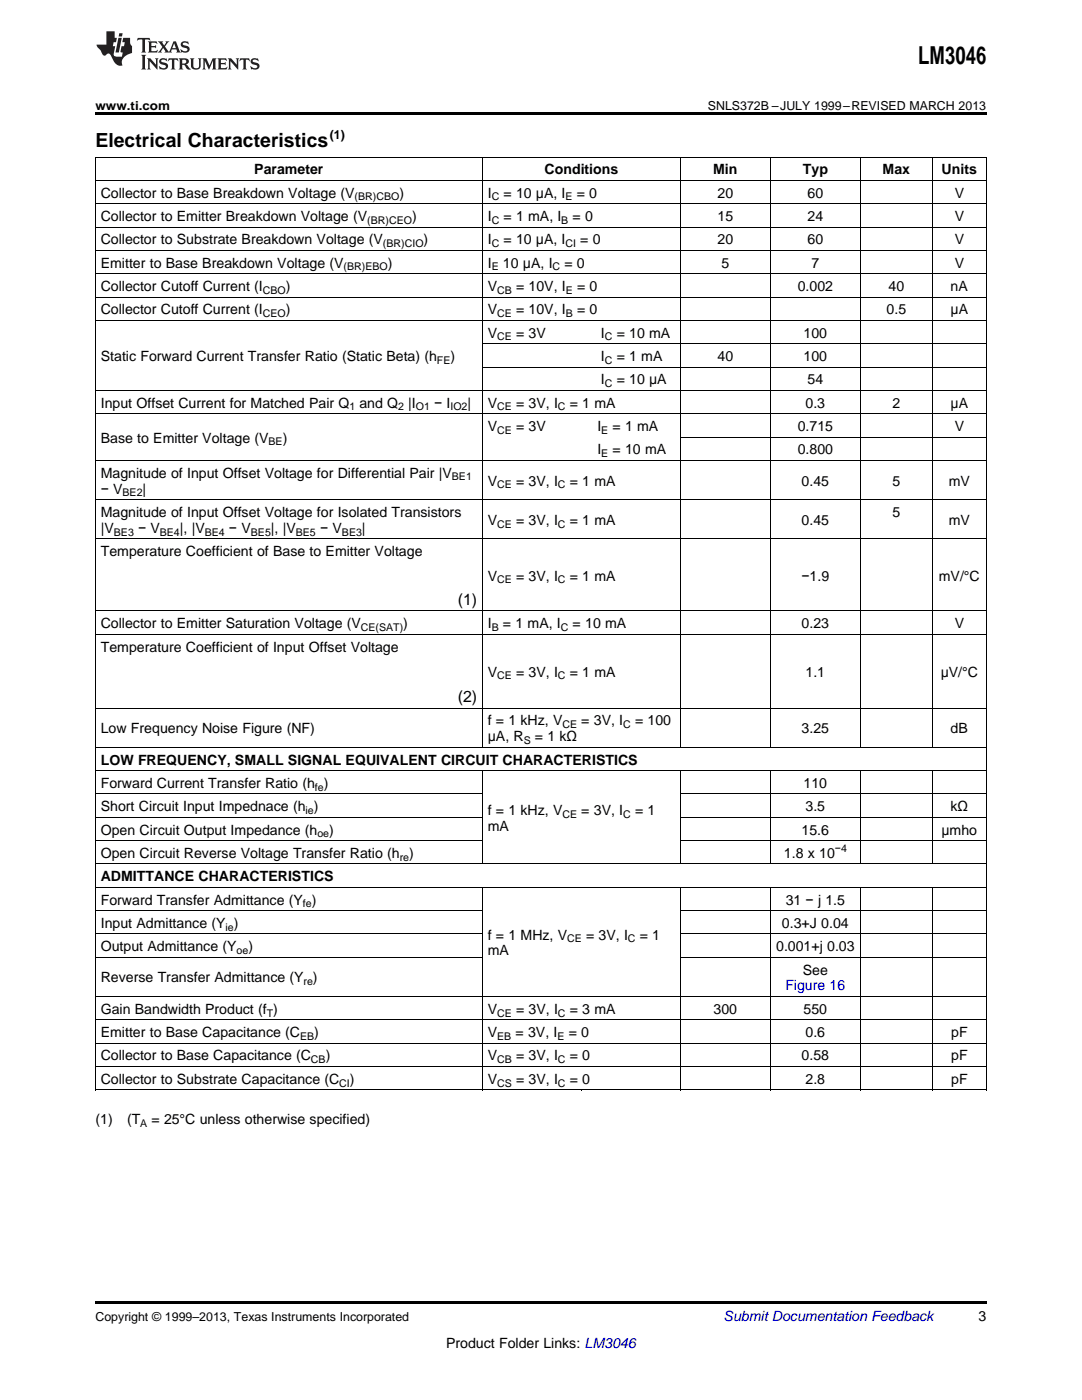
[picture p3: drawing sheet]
<svg xmlns="http://www.w3.org/2000/svg" width="216mm" height="279mm" viewBox="0 0 216 279" stroke-linecap="round" stroke-linejoin="round" font-family="sans-serif">
<defs><g id="words">
<text font-size="4.9" x="183.2" y="12.8">LM3046</text>
<text font-size="3.9" x="19" y="29.3">Electrical Characteristics</text>
<g font-size="3.2">
<text x="91.3" y="120.7">(1)</text>
<text x="91.3" y="140.1">(2)</text>
</g>
<g font-size="2.8">
<text x="50.7" y="34.8">Parameter</text>
<text x="108.7" y="34.8">Conditions</text>
<text x="142.3" y="34.8">Min</text>
<text x="160.2" y="34.8">Typ</text>
<text x="176.1" y="34.8">Max</text>
<text x="187.9" y="34.8">Units</text>
<text x="20.1" y="39.4">Collector to Base Breakdown Voltage (V</text>
<text x="79.7" y="39.4">)</text>
<text x="97.3" y="39.4">I</text>
<text x="100.5" y="39.4">= 10 μA, I</text>
<text x="115.1" y="39.4">= 0</text>
<text x="143.2" y="39.4">20</text>
<text x="161.1" y="39.4">60</text>
<text x="190.5" y="39.4">V</text>
<text x="20.1" y="44.1">Collector to Emitter Breakdown Voltage (V</text>
<text x="82.2" y="44.1">)</text>
<text x="97.3" y="44.1">I</text>
<text x="100.5" y="44.1">= 1 mA, I</text>
<text x="114.3" y="44.1">= 0</text>
<text x="143.2" y="44.1">15</text>
<text x="161.1" y="44.1">24</text>
<text x="190.5" y="44.1">V</text>
<text x="20.1" y="48.8">Collector to Substrate Breakdown Voltage (V</text>
<text x="20.1" y="53.4">Emitter to Base Breakdown Voltage (V</text>
<text x="77.4" y="53.4">)</text>
<text x="84.5" y="48.8">)</text>
<text x="97.3" y="48.8">I</text>
<text x="97.3" y="53.4">I</text>
<text x="100.4" y="53.4">10 μA, I</text>
<text x="100.5" y="48.8">= 10 μA, I</text>
<text x="112.6" y="53.4">= 0</text>
<text x="115.8" y="48.8">= 0</text>
<text x="143.2" y="48.8">20</text>
<text x="144" y="53.4">5</text>
<text x="161.1" y="48.8">60</text>
<text x="161.9" y="53.4">7</text>
<text x="190.5" y="48.8">V</text>
<text x="190.5" y="53.4">V</text>
<text x="20.1" y="58.1">Collector Cutoff Current (I</text>
<text x="57" y="58.1">)</text>
<text x="97.3" y="58.1">V</text>
<text x="103" y="58.1">= 10V, I</text>
<text x="115.1" y="58.1">= 0</text>
<text x="159.2" y="58.1">0.002</text>
<text x="177.3" y="58.1">40</text>
<text x="189.7" y="58.1">nA</text>
<text x="20.1" y="62.7">Collector Cutoff Current (I</text>
<text x="57" y="62.7">)</text>
<text x="97.3" y="62.7">V</text>
<text x="103" y="62.7">= 10V, I</text>
<text x="115.1" y="62.7">= 0</text>
<text x="176.9" y="62.7">0.5</text>
<text x="189.7" y="62.7">μA</text>
<text x="97.3" y="67.4">V</text>
<text x="103" y="67.4">= 3V</text>
<text x="119.9" y="67.4">I</text>
<text x="123" y="67.4">= 10 mA</text>
<text x="160.3" y="67.4">100</text>
<text x="20.1" y="72">Static Forward Current Transfer Ratio (Static Beta) (h</text>
<text x="89.9" y="72">)</text>
<text x="119.9" y="72">I</text>
<text x="119.9" y="76.7">I</text>
<text x="123" y="72">= 1 mA</text>
<text x="123" y="76.7">= 10 μA</text>
<text x="143.2" y="72">40</text>
<text x="160.3" y="72">100</text>
<text x="161.1" y="76.7">54</text>
<text x="20.1" y="81.4">Input Offset Current for Matched Pair Q</text>
<text x="71.7" y="81.4">and Q</text>
<text x="81.5" y="81.4">|I</text>
<text x="86.6" y="81.4">− I</text>
<text x="93.3" y="81.4">|</text>
<text x="97.3" y="81.4">V</text>
<text x="103" y="81.4">= 3V, I</text>
<text x="113.7" y="81.4">= 1 mA</text>
<text x="160.7" y="81.4">0.3</text>
<text x="178.1" y="81.4">2</text>
<text x="189.7" y="81.4">μA</text>
<text x="20.1" y="88.3">Base to Emitter Voltage (V</text>
<text x="56.4" y="88.3">)</text>
<text x="97.3" y="86">V</text>
<text x="103" y="86">= 3V</text>
<text x="119.2" y="86">I</text>
<text x="122.2" y="86">= 1 mA</text>
<text x="159.2" y="86">0.715</text>
<text x="190.5" y="86">V</text>
<text x="20.1" y="95.3">Magnitude of Input Offset Voltage for Differential Pair |V</text>
<text x="119.2" y="90.7">I</text>
<text x="122.2" y="90.7">= 10 mA</text>
<text x="159.2" y="90.7">0.800</text>
<text x="20.1" y="98.5">− V</text>
<text x="28.4" y="98.5">|</text>
<text x="97.3" y="96.9">V</text>
<text x="103" y="96.9">= 3V, I</text>
<text x="113.7" y="96.9">= 1 mA</text>
<text x="159.9" y="96.9">0.45</text>
<text x="178.1" y="96.9">5</text>
<text x="189.3" y="96.9">mV</text>
<text x="20.1" y="103.2">Magnitude of Input Offset Voltage for Isolated Transistors</text>
<text x="20.1" y="106.3">|V</text>
<text x="27.6" y="106.3">− V</text>
<text x="35.9" y="106.3">|, |V</text>
<text x="45.7" y="106.3">− V</text>
<text x="54.1" y="106.3">|, |V</text>
<text x="63.9" y="106.3">− V</text>
<text x="72.2" y="106.3">|</text>
<text x="97.3" y="104.7">V</text>
<text x="103" y="104.7">= 3V, I</text>
<text x="113.7" y="104.7">= 1 mA</text>
<text x="159.9" y="104.7">0.45</text>
<text x="178.1" y="103.2">5</text>
<text x="189.3" y="104.7">mV</text>
<text x="20.1" y="111">Temperature Coefficient of Base to Emitter Voltage</text>
<text x="97.3" y="115.9">V</text>
<text x="103" y="115.9">= 3V, I</text>
<text x="113.7" y="115.9">= 1 mA</text>
<text x="159.9" y="115.9">−1.9</text>
<text x="187.3" y="115.9">mV/°C</text>
<text x="20.1" y="125.4">Collector to Emitter Saturation Voltage (V</text>
<text x="80.5" y="125.4">)</text>
<text x="97.3" y="125.4">I</text>
<text x="100.4" y="125.4">= 1 mA, I</text>
<text x="114.3" y="125.4">= 10 mA</text>
<text x="159.9" y="125.4">0.23</text>
<text x="190.5" y="125.4">V</text>
<text x="20.1" y="130">Temperature Coefficient of Input Offset Voltage</text>
<text x="97.3" y="135">V</text>
<text x="103" y="135">= 3V, I</text>
<text x="113.7" y="135">= 1 mA</text>
<text x="160.7" y="135">1.1</text>
<text x="187.7" y="135">μV/°C</text>
<text x="20.1" y="146.3">Low Frequency Noise Figure (NF)</text>
<text x="97.3" y="144.7">f = 1 kHz, V</text>
<text x="97.3" y="147.9">μA, R</text>
<text x="106.8" y="147.9">= 1 kΩ</text>
<text x="116" y="144.7">= 3V, I</text>
<text x="126.7" y="144.7">= 100</text>
<text x="159.9" y="146.3">3.25</text>
<text x="189.7" y="146.3">dB</text>
<text x="20.1" y="152.6">LOW FREQUENCY, SMALL SIGNAL EQUIVALENT CIRCUIT CHARACTERISTICS</text>
<text x="20.1" y="157.2">Forward Current Transfer Ratio (h )</text>
<text x="20.1" y="161.9">Short Circuit Input Impednace (h )</text>
<text x="160.3" y="157.2">110</text>
<text x="160.7" y="161.9">3.5</text>
<text x="189.7" y="161.9">kΩ</text>
<text x="20.1" y="166.5">Open Circuit Output Impedance (h</text>
<text x="65.7" y="166.5">)</text>
<text x="97.3" y="162.6">f = 1 kHz, V</text>
<text x="97.3" y="165.8">mA</text>
<text x="116" y="162.6">= 3V, I</text>
<text x="126.7" y="162.6">= 1</text>
<text x="159.9" y="166.5">15.6</text>
<text x="187.9" y="166.5">μmho</text>
<text x="20.1" y="171.2">Open Circuit Reverse Voltage Transfer Ratio (h )</text>
<text x="156.4" y="171.2">1.8 x 10</text>
<text x="20.1" y="175.9">ADMITTANCE CHARACTERISTICS</text>
<text x="20.1" y="180.5">Forward Transfer Admittance (Y )</text>
<text x="20.1" y="185.2">Input Admittance (Y )</text>
<text x="156" y="185.2">0.3+J 0.04</text>
<text x="156.8" y="180.5">31 − j 1.5</text>
<text x="20.1" y="189.8">Output Admittance (Y</text>
<text x="49.6" y="189.8">)</text>
<text x="97.3" y="187.5">f = 1 MHz, V</text>
<text x="97.3" y="190.7">mA</text>
<text x="116.9" y="187.5">= 3V, I</text>
<text x="127.7" y="187.5">= 1</text>
<text x="154.9" y="189.8">0.001+j 0.03</text>
<text x="20.1" y="196.1">Reverse Transfer Admittance (Y )</text>
<text x="160.2" y="194.5">See</text>
<text x="20.1" y="202.3">Gain Bandwidth Product (f )</text>
<text x="97.3" y="202.3">V</text>
<text x="103" y="202.3">= 3V, I</text>
<text x="113.7" y="202.3">= 3 mA</text>
<text x="142.4" y="202.3">300</text>
<text x="160.3" y="202.3">550</text>
<text x="20.1" y="207">Emitter to Base Capacitance (C</text>
<text x="62.7" y="207">)</text>
<text x="97.3" y="207">V</text>
<text x="102.9" y="207">= 3V, I</text>
<text x="113.5" y="207">= 0</text>
<text x="160.7" y="207">0.6</text>
<text x="189.8" y="207">pF</text>
<text x="20.1" y="211.6">Collector to Base Capacitance (C</text>
<text x="65" y="211.6">)</text>
<text x="97.3" y="211.6">V</text>
<text x="103" y="211.6">= 3V, I</text>
<text x="113.7" y="211.6">= 0</text>
<text x="159.9" y="211.6">0.58</text>
<text x="189.8" y="211.6">pF</text>
<text x="20.1" y="216.3">Collector to Substrate Capacitance (C</text>
<text x="69.8" y="216.3">)</text>
<text x="97.3" y="216.3">V</text>
<text x="103" y="216.3">= 3V, I</text>
<text x="113.7" y="216.3">= 0</text>
<text x="160.7" y="216.3">2.8</text>
<text x="189.8" y="216.3">pF</text>
<text x="19" y="224.3">(1)</text>
<text x="25.4" y="224.3">(T</text>
<text x="30.2" y="224.3">= 25°C unless otherwise specified)</text>
<text x="195.3" y="263.6">3</text>
<text x="89" y="269">Product Folder Links: LM3046</text>
</g>
<text font-size="2.8" fill="#00f" x="156.7" y="197.7">Figure 16</text>
<text font-size="2.8" fill="#0000c8" x="144.4" y="263.6">Submit Documentation Feedback</text>
<g font-size="2.5">
<text x="19" y="21.9">www.ti.com</text>
<text x="141.3" y="21.9">SNLS372B –JULY 1999–REVISED MARCH 2013</text>
<text x="65.8" y="27.7">(1)</text>
<text x="19" y="263.6">Copyright © 1999–2013, Texas Instruments Incorporated</text>
</g>
<g font-size="2.1">
<text x="70.8" y="40">(BR)CBO</text>
<text x="98.1" y="40">C</text>
<text x="112.8" y="40">E</text>
<text x="73.3" y="44.7">(BR)CEO</text>
<text x="98.1" y="44.7">C</text>
<text x="112" y="44.7">B</text>
<text x="68.5" y="54">(BR)EBO</text>
<text x="76.4" y="49.3">(BR)CIO</text>
<text x="98.1" y="49.3">C</text>
<text x="98.1" y="54">E</text>
<text x="110.2" y="54">C</text>
<text x="112.8" y="49.3">CI</text>
<text x="52.4" y="58.6">CBO</text>
<text x="99.2" y="58.6">CB</text>
<text x="112.9" y="58.6">E</text>
<text x="52.4" y="63.3">CEO</text>
<text x="99.2" y="63.3">CE</text>
<text x="112.9" y="63.3">B</text>
<text x="99.2" y="67.9">CE</text>
<text x="120.7" y="67.9">C</text>
<text x="87.2" y="72.6">FE</text>
<text x="120.7" y="72.6">C</text>
<text x="120.7" y="77.3">C</text>
<text x="69.7" y="81.9">1</text>
<text x="79.4" y="81.9">2</text>
<text x="83" y="81.9">O1</text>
<text x="89.9" y="81.9">IO2</text>
<text x="99.2" y="81.9">CE</text>
<text x="111.3" y="81.9">C</text>
<text x="53.6" y="88.9">BE</text>
<text x="99.2" y="86.6">CE</text>
<text x="120" y="86.6">E</text>
<text x="90.2" y="95.9">BE1</text>
<text x="120" y="91.2">E</text>
<text x="24.4" y="99.1">BE2</text>
<text x="99.2" y="97.5">CE</text>
<text x="111.3" y="97.5">C</text>
<text x="22.7" y="106.9">BE3</text>
<text x="31.9" y="106.9">BE4</text>
<text x="40.9" y="106.9">BE4</text>
<text x="50.1" y="106.9">BE5</text>
<text x="59" y="106.9">BE5</text>
<text x="68.2" y="106.9">BE3</text>
<text x="99.2" y="105.3">CE</text>
<text x="111.3" y="105.3">C</text>
<text x="99.2" y="116.4">CE</text>
<text x="111.3" y="116.4">C</text>
<text x="72" y="125.9">CE(SAT)</text>
<text x="98.1" y="125.9">B</text>
<text x="111.9" y="125.9">C</text>
<text x="99.2" y="135.6">CE</text>
<text x="111.3" y="135.6">C</text>
<text x="104.5" y="148.5">S</text>
<text x="112.2" y="145.3">CE</text>
<text x="124.4" y="145.3">C</text>
<text x="62.8" y="157.8">fe</text>
<text x="61" y="162.5">ie</text>
<text x="63.3" y="167.1">oe</text>
<text x="112.2" y="163.2">CE</text>
<text x="124.4" y="163.2">C</text>
<text x="79.8" y="171.8">re</text>
<text x="166.6" y="170.1">−4</text>
<text x="45" y="185.7">ie</text>
<text x="60.4" y="181.1">fe</text>
<text x="47.2" y="190.4">oe</text>
<text x="113.2" y="188.1">CE</text>
<text x="125.3" y="188.1">C</text>
<text x="60.6" y="196.6">re</text>
<text x="53.2" y="202.9">T</text>
<text x="99.2" y="202.9">CE</text>
<text x="111.3" y="202.9">C</text>
<text x="59.9" y="207.5">EB</text>
<text x="99.2" y="207.5">EB</text>
<text x="111.2" y="207.5">E</text>
<text x="62.1" y="212.2">CB</text>
<text x="99.2" y="212.2">CB</text>
<text x="111.3" y="212.2">C</text>
<text x="67.7" y="216.9">CI</text>
<text x="99.2" y="216.9">CS</text>
<text x="111.3" y="216.9">C</text>
<text x="28" y="224.8">A</text>
</g>
</g></defs>
<path d="M19 22.5h177.8v.5h-177.8zM19 217.5l.2 .1zM96.2 217.5l.1 .1zM115.9 217.5l.1 .1zM135.7 217.5l.1 .1zM153.6 217.5l.1 .1zM171.6 217.5l.1 .1zM185.9 217.5l.2 .1zM196.7 217.5l.1 .1zM19 259.7h177.8v.5h-177.8z" fill="#000"/>
<g fill="none" stroke="#000" stroke-width=".2">
<path d="M19 36h177.8M19 31.3h177.8M19.1 31.4v186.2M96.2 31.4v117.8M135.7 31.4v117.8M153.7 31.4v117.8M171.6 31.4v117.8M186 31.4v117.8M196.8 31.4v186.2M19 59.3h177.8M19 54.6h177.8M19 50h177.8"/>
<path d="M19 45.3h177.8M19 40.7h177.8M19 77.9h177.8M19 63.9h177.8M96.3 73.3h100.5M96.3 68.6h100.5M19 99.7h177.8M19 91.9h177.8M19 82.6h177.8M135.8 87.2h61M19 107.5h177.8M19 126.6h177.8"/>
<path d="M19 121.9h177.8M19 158.5h77.3M19 153.8h177.8M19 149.1h177.8M19 141.3h177.8M96.2 153.8v18.7M135.7 153.8v18.7M135.8 158.5h61M153.7 153.8v18.7M171.6 153.8v18.7M186 153.8v18.7M19 177.1h177.8"/>
<path d="M19 172.4h177.8M19 167.8h77.3M19 163.1h77.3M96.2 177.1v40.5M135.7 177.1v40.5M135.8 167.8h61M135.8 163.1h61M153.7 177.1v40.5M171.6 177.1v40.5M186 177.1v40.5M19 198.9h177.8M19 191h77.3"/>
<path d="M19 186.4h77.3M19 181.7h77.3M135.8 191h61M135.8 186.4h61M135.8 181.7h61M19 217.5h177.8M19 212.8h177.8M19 208.2h177.8M19 203.5h177.8"/>
</g>
<g fill="#231f20">
<path d="M27.5 7.6l-.1 .5 .4-.2h.6v.1v2.1l-.2 .4h1l-.3-.4v-2.1l.1-.1h.5l.5 .2-.2-.5zM29.5 8.3l.2 .3v1.5l-.2 .4h1.8l.2-.6a1.04 1.04 0 0 1-1.3 .2v-.7h.6l.3 .2v-.6l-.3 .2h-.6v-.6l.8-.1 .4 .3-.2-.5zM31.5 8.3l.9 1.1-.9 1.1h.8l-.2-.2 .5-.7 .4 .7-.2 .2h1.5l-.1-.2 .1-.4h.9l.1 .4-.2 .2h1l-.3-.3-.7-1.9h-.5l-.9 2-.8-1 .9-1h-.8l.1 .3-.3 .5-.4-.6 .2-.2zM34.7 8.6l.4 1h-.7zM36.3 8.4a.63 .63 0 0 0-.2 .7 .63 .63 0 0 0 .6 .4l.6 .2 .1 .2a.75 .75 0 0 1-.7 .4 .75 .75 0 0 1-.6-.5l.1 .7 .1-.1a1.11 1.11 0 0 0 1.5-.6 1.13 1.13 0 0 0-1.2-.8l-.1-.4a1.04 1.04 0 0 1 1.2 .2l-.2-.5-.1 .1-.5-.2zM28.2 10.9l.2 .4v2.2l-.2 .4h1l-.3-.4v-2.2l.3-.4zM29.3 11.6l.3 .4v1.5l-.3 .4h.8l-.2-.4v-1.3l1.5 1.7v-1.9l.2-.4h-.7l.2 .4v.9l-1.1-1.3zM32 11.8a.62 .62 0 0 0-.2 .7 .62 .62 0 0 0 .6 .4l.6 .1 .1 .3a.76 .76 0 0 1-.7 .3 .76 .76 0 0 1-.6-.4l.1 .7 .1-.1a1.11 1.11 0 0 0 1.5-.6 1.13 1.13 0 0 0-1.2-.8l-.1-.4a1.04 1.04 0 0 1 1.2 .2l-.2-.6-.1 .1-.5-.1zM33.7 11.6l-.2 .6a.61 .61 0 0 1 .8-.3v1.6l-.2 .4h.9l-.2-.4v-1.6a.63 .63 0 0 1 .8 .3l-.2-.6zM35.6 11.6l.3 .4v1.5l-.3 .4h1l-.2-.2v-.8l.5 .2a.76 .76 0 0 0 1.2 .7l-1-1a.58 .58 0 0 0 .6-.5 .58 .58 0 0 0-.5-.6zM36.4 11.9h.1a.45 .45 0 0 1 .5 .1 .45 .45 0 0 1 .1 .5l-.7 .2zM37.9 11.6l.2 .2a2.17 2.17 0 0 0 .3 1.9 .99 .99 0 0 0 1.6-.6v-1.1l.2-.4h-.7l.2 .2a1.92 1.92 0 0 1-.2 1.8 .6 .6 0 0 1-.9-.5v-1.1l.2-.4zM40.4 11.6l.2 .4v1.5l-.2 .4h.7l-.2-.4v-1.4l.8 1.8 .8-1.8v1.4l-.2 .4h.9l-.2-.4v-1.5l.2-.4h-.8l-.6 1.5-.6-1.5zM43.4 11.6l.2 .4v1.5l-.2 .4h1.8l.2-.6a1.04 1.04 0 0 1-1.3 .1v-.6h.5l.4 .2v-.6l-.4 .2h-.5v-.7h.8l.3 .3-.1-.6zM45.5 11.6l.2 .4v1.5l-.2 .4h.7l-.2-.4v-1.3l1.5 1.7v-1.9l.2-.4h-.7l.2 .4v.9l-1.1-1.3zM47.9 11.6l-.1 .6a.61 .61 0 0 1 .8-.3v1.6l-.3 .4h1l-.3-.4 .1-1.6a.63 .63 0 0 1 .7 .3l-.1-.6zM50.2 11.8a.62 .62 0 0 0-.2 .7 .62 .62 0 0 0 .6 .4l.6 .1 .2 .3a.76 .76 0 0 1-.8 .3 .76 .76 0 0 1-.6-.4l.1 .7 .2-.1a1.11 1.11 0 0 0 1.5-.6 1.13 1.13 0 0 0-1.3-.8l-.1-.4a1.04 1.04 0 0 1 1.2 .2l-.1-.6-.2 .1-.5-.1z"/>
<path d="M21.2 6.3v2.6h-1.9l.1 .4 .7 .9a.91 .91 0 0 0 1 .8 .56 .56 0 0 1 .5-.3 .56 .56 0 0 1 .5 .3l.4 .8a1.53 1.53 0 0 0 1.9 1.2 1.54 1.54 0 0 1 1-2.1l.9-.3v-1.4a1.52 1.52 0 0 1-.3-1.6h-1.4l-.2 .8h.5l-.2 .8h-.4l-.2 1v.2l.4 .1-.2 .8a1.93 1.93 0 0 1-1.6-.3l.3-1.8h-.5l.2-.8h.4l.2-.8h-.4v-1.3zM23.6 7.6l-.6 2.9h.7l.6-2.9zM23.8 6.6l-.1 .7h.6l.2-.7z"/>
</g>
<use href="#words"/>
</svg>
